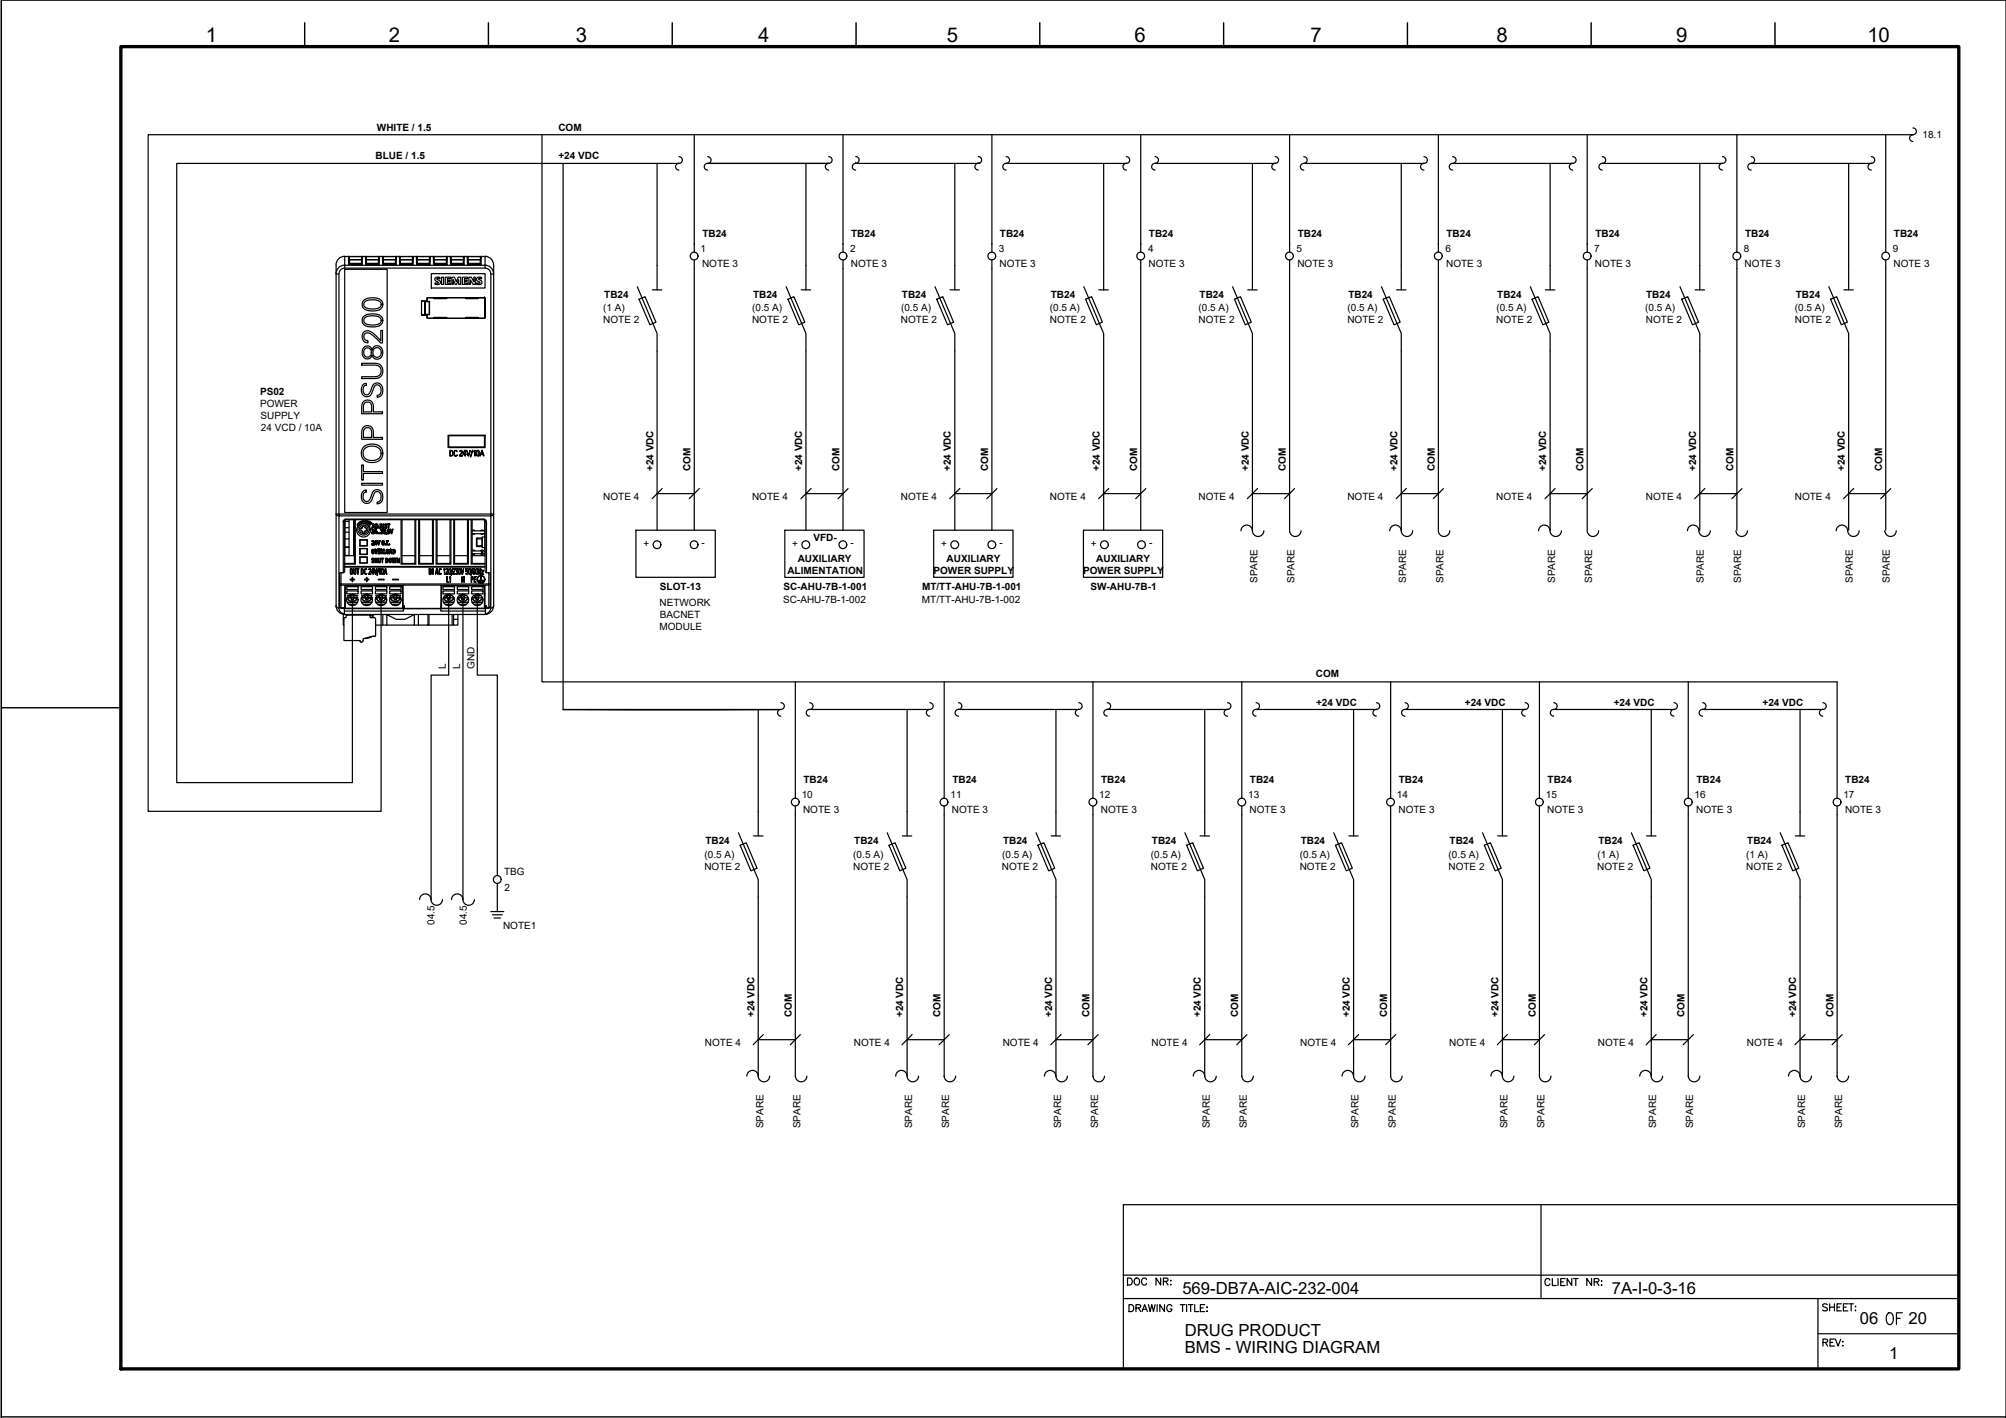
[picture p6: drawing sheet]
<svg xmlns="http://www.w3.org/2000/svg" width="420mm" height="297mm" viewBox="0 0 420 297" stroke-linecap="round" stroke-linejoin="round" font-family="sans-serif">
<defs><g id="words">
<text font-size="5.7" x="394.1" y="278.7">OF</text>
<g font-size="4.3">
<text x="43.1" y="8.7">1</text>
<text x="81.4" y="8.7">2</text>
<text x="120.6" y="8.7">3</text>
<text x="158.8" y="8.7">4</text>
<text x="198.3" y="8.7">5</text>
<text x="237.6" y="8.7">6</text>
<text x="274.5" y="8.7">7</text>
<text x="313.4" y="8.7">8</text>
<text x="351" y="8.7">9</text>
<text x="391.1" y="8.7">10</text>
</g>
<g font-size="3.5">
<text x="247.6" y="271">569-DB7A-AIC-232-004</text>
<text x="337.6" y="271.1">7A-I-0-3-16</text>
<text x="248.2" y="279.9">DRUG PRODUCT</text>
<text x="389.5" y="277.4">06</text>
<text x="399.7" y="277.4">20</text>
<text x="248.2" y="283.4">BMS - WIRING DIAGRAM</text>
<text x="395.7" y="284.7">1</text>
</g>
<g font-size="2.1">
<text x="79" y="27.4">WHITE / 1.5</text>
<text x="116.9" y="27.4">COM</text>
<text x="402.7" y="28.8">18.1</text>
<text x="78.7" y="33.4">BLUE / 1.5</text>
<text x="117" y="33.4">+24 VDC</text>
<text x="146.7" y="52.8">1</text>
<text x="147.1" y="49.7">TB24</text>
<text x="178.1" y="52.8">2</text>
<text x="178.3" y="49.7">TB24</text>
<text x="209.2" y="52.8">3</text>
<text x="209.4" y="49.7">TB24</text>
<text x="240.5" y="52.8">4</text>
<text x="240.6" y="49.7">TB24</text>
<text x="271.6" y="52.8">5</text>
<text x="271.8" y="49.7">TB24</text>
<text x="302.7" y="52.8">6</text>
<text x="303" y="49.7">TB24</text>
<text x="333.9" y="52.8">7</text>
<text x="334.2" y="49.7">TB24</text>
<text x="365.3" y="52.8">8</text>
<text x="365.5" y="49.7">TB24</text>
<text x="396.4" y="52.8">9</text>
<text x="396.7" y="49.7">TB24</text>
<text x="147" y="56">NOTE 3</text>
<text x="178.2" y="56">NOTE 3</text>
<text x="209.4" y="56">NOTE 3</text>
<text x="240.6" y="56">NOTE 3</text>
<text x="271.7" y="56">NOTE 3</text>
<text x="302.9" y="56">NOTE 3</text>
<text x="334.1" y="56">NOTE 3</text>
<text x="365.4" y="56">NOTE 3</text>
<text x="396.6" y="56">NOTE 3</text>
<text x="126.4" y="65.2">(1 A)</text>
<text x="126.6" y="62.4">TB24</text>
<text x="157.5" y="65.2">(0.5 A)</text>
<text x="157.7" y="62.4">TB24</text>
<text x="188.7" y="65.2">(0.5 A)</text>
<text x="188.9" y="62.4">TB24</text>
<text x="219.9" y="65.2">(0.5 A)</text>
<text x="220.1" y="62.4">TB24</text>
<text x="251.1" y="65.2">(0.5 A)</text>
<text x="251.3" y="62.4">TB24</text>
<text x="282.3" y="65.2">(0.5 A)</text>
<text x="282.4" y="62.4">TB24</text>
<text x="313.4" y="65.2">(0.5 A)</text>
<text x="313.6" y="62.4">TB24</text>
<text x="344.6" y="65.2">(0.5 A)</text>
<text x="344.8" y="62.4">TB24</text>
<text x="375.9" y="65.2">(0.5 A)</text>
<text x="376.1" y="62.4">TB24</text>
<text x="126.4" y="67.8">NOTE 2</text>
<text x="157.5" y="67.8">NOTE 2</text>
<text x="188.7" y="67.8">NOTE 2</text>
<text x="219.9" y="67.8">NOTE 2</text>
<text x="251" y="67.8">NOTE 2</text>
<text x="282.2" y="67.8">NOTE 2</text>
<text x="313.4" y="67.8">NOTE 2</text>
<text x="344.7" y="67.8">NOTE 2</text>
<text x="375.9" y="67.8">NOTE 2</text>
<text x="54.5" y="82.7">PS02</text>
<text x="54.5" y="85.3">POWER</text>
<text x="54.6" y="87.8">SUPPLY</text>
<text x="54.7" y="90.4">24 VCD / 10A</text>
<text x="136.8" y="98.7" transform="rotate(-90 136.8 98.7)">+24 VDC</text>
<text x="144.7" y="98.7" transform="rotate(-90 144.7 98.7)">COM</text>
<text x="168" y="98.7" transform="rotate(-90 168 98.7)">+24 VDC</text>
<text x="175.8" y="98.7" transform="rotate(-90 175.8 98.7)">COM</text>
<text x="199.2" y="98.7" transform="rotate(-90 199.2 98.7)">+24 VDC</text>
<text x="207" y="98.7" transform="rotate(-90 207 98.7)">COM</text>
<text x="230.4" y="98.7" transform="rotate(-90 230.4 98.7)">+24 VDC</text>
<text x="238.2" y="98.7" transform="rotate(-90 238.2 98.7)">COM</text>
<text x="261.5" y="98.7" transform="rotate(-90 261.5 98.7)">+24 VDC</text>
<text x="269.3" y="98.7" transform="rotate(-90 269.3 98.7)">COM</text>
<text x="292.7" y="98.7" transform="rotate(-90 292.7 98.7)">+24 VDC</text>
<text x="300.5" y="98.7" transform="rotate(-90 300.5 98.7)">COM</text>
<text x="323.9" y="98.7" transform="rotate(-90 323.9 98.7)">+24 VDC</text>
<text x="331.7" y="98.7" transform="rotate(-90 331.7 98.7)">COM</text>
<text x="355.2" y="98.7" transform="rotate(-90 355.2 98.7)">+24 VDC</text>
<text x="363.1" y="98.7" transform="rotate(-90 363.1 98.7)">COM</text>
<text x="386.4" y="98.7" transform="rotate(-90 386.4 98.7)">+24 VDC</text>
<text x="394.2" y="98.7" transform="rotate(-90 394.2 98.7)">COM</text>
<text x="126.4" y="104.7">NOTE 4</text>
<text x="157.5" y="104.7">NOTE 4</text>
<text x="188.7" y="104.7">NOTE 4</text>
<text x="219.9" y="104.7">NOTE 4</text>
<text x="251" y="104.7">NOTE 4</text>
<text x="282.2" y="104.7">NOTE 4</text>
<text x="313.4" y="104.7">NOTE 4</text>
<text x="344.7" y="104.7">NOTE 4</text>
<text x="375.9" y="104.7">NOTE 4</text>
<text x="170.4" y="113.3">VFD-</text>
<text x="134.8" y="114.5">+</text>
<text x="147" y="114.3">-</text>
<text x="165.9" y="114.5">+</text>
<text x="167.1" y="117.8">AUXILIARY</text>
<text x="178.1" y="114.3">-</text>
<text x="197.1" y="114.5">+</text>
<text x="198.3" y="117.8">AUXILIARY</text>
<text x="209.3" y="114.3">-</text>
<text x="228.5" y="114.5">+</text>
<text x="229.6" y="117.8">AUXILIARY</text>
<text x="240.7" y="114.3">-</text>
<text x="138.2" y="123.6">SLOT-13</text>
<text x="164.1" y="123.6">SC-AHU-7B-1-001</text>
<text x="164.9" y="120.3">ALIMENTATION</text>
<text x="193.1" y="123.6">MT/TT-AHU-7B-1-001</text>
<text x="195.5" y="120.2">POWER SUPPLY</text>
<text x="226.9" y="120.2">POWER SUPPLY</text>
<text x="228.4" y="123.6">SW-AHU-7B-1</text>
<text x="263.4" y="122.1" transform="rotate(-90 263.4 122.1)">SPARE</text>
<text x="271.1" y="122.1" transform="rotate(-90 271.1 122.1)">SPARE</text>
<text x="294.6" y="122.1" transform="rotate(-90 294.6 122.1)">SPARE</text>
<text x="302.3" y="122.1" transform="rotate(-90 302.3 122.1)">SPARE</text>
<text x="325.7" y="122.1" transform="rotate(-90 325.7 122.1)">SPARE</text>
<text x="333.5" y="122.1" transform="rotate(-90 333.5 122.1)">SPARE</text>
<text x="356.9" y="122.1" transform="rotate(-90 356.9 122.1)">SPARE</text>
<text x="364.7" y="122.1" transform="rotate(-90 364.7 122.1)">SPARE</text>
<text x="388.1" y="122.1" transform="rotate(-90 388.1 122.1)">SPARE</text>
<text x="395.8" y="122.1" transform="rotate(-90 395.8 122.1)">SPARE</text>
<text x="138.1" y="127">NETWORK</text>
<text x="138.2" y="129.5">BACNET</text>
<text x="164" y="126.3">SC-AHU-7B-1-002</text>
<text x="193.1" y="126.3">MT/TT-AHU-7B-1-002</text>
<text x="138.1" y="132">MODULE</text>
<text x="93.4" y="140.2" transform="rotate(-90 93.4 140.2)">L</text>
<text x="96.4" y="140.2" transform="rotate(-90 96.4 140.2)">L</text>
<text x="99.4" y="140.1" transform="rotate(-90 99.4 140.1)">GND</text>
<text x="275.6" y="141.9">COM</text>
<text x="275.7" y="147.9">+24 VDC</text>
<text x="306.8" y="147.9">+24 VDC</text>
<text x="338" y="147.9">+24 VDC</text>
<text x="369.2" y="147.9">+24 VDC</text>
<text x="167.9" y="167.1">10</text>
<text x="168.3" y="164.1">TB24</text>
<text x="199.1" y="167.2">11</text>
<text x="199.5" y="164.1">TB24</text>
<text x="230.3" y="167.2">12</text>
<text x="230.6" y="164.1">TB24</text>
<text x="261.4" y="167.2">13</text>
<text x="261.8" y="164.1">TB24</text>
<text x="292.6" y="167.2">14</text>
<text x="293" y="164.1">TB24</text>
<text x="323.8" y="167.2">15</text>
<text x="324.1" y="164.1">TB24</text>
<text x="354.9" y="167.2">16</text>
<text x="355.3" y="164.1">TB24</text>
<text x="386.1" y="167.2">17</text>
<text x="386.5" y="164.1">TB24</text>
<text x="168.2" y="170.3">NOTE 3</text>
<text x="199.4" y="170.3">NOTE 3</text>
<text x="230.6" y="170.3">NOTE 3</text>
<text x="261.7" y="170.3">NOTE 3</text>
<text x="292.9" y="170.3">NOTE 3</text>
<text x="324.1" y="170.3">NOTE 3</text>
<text x="355.3" y="170.3">NOTE 3</text>
<text x="386.4" y="170.3">NOTE 3</text>
<text x="147.6" y="179.6">(0.5 A)</text>
<text x="147.7" y="176.8">TB24</text>
<text x="178.7" y="179.6">(0.5 A)</text>
<text x="178.9" y="176.8">TB24</text>
<text x="209.9" y="179.6">(0.5 A)</text>
<text x="210.1" y="176.8">TB24</text>
<text x="241.1" y="179.6">(0.5 A)</text>
<text x="241.3" y="176.8">TB24</text>
<text x="272.2" y="179.6">(0.5 A)</text>
<text x="272.4" y="176.8">TB24</text>
<text x="303.4" y="179.6">(0.5 A)</text>
<text x="303.6" y="176.8">TB24</text>
<text x="334.6" y="179.6">(1 A)</text>
<text x="334.8" y="176.8">TB24</text>
<text x="365.8" y="179.6">(1 A)</text>
<text x="366" y="176.8">TB24</text>
<text x="105.6" y="183.4">TBG</text>
<text x="147.5" y="182.1">NOTE 2</text>
<text x="178.7" y="182.1">NOTE 2</text>
<text x="209.9" y="182.1">NOTE 2</text>
<text x="241" y="182.1">NOTE 2</text>
<text x="272.2" y="182.1">NOTE 2</text>
<text x="303.4" y="182.1">NOTE 2</text>
<text x="334.6" y="182.1">NOTE 2</text>
<text x="365.7" y="182.1">NOTE 2</text>
<text x="105.6" y="186.6">2</text>
<text x="91" y="193.8" transform="rotate(-90 91 193.8)">04.5</text>
<text x="97.8" y="193.8" transform="rotate(-90 97.8 193.8)">04.5</text>
<text x="105.4" y="194.5">NOTE1</text>
<text x="158" y="213.1" transform="rotate(-90 158 213.1)">+24 VDC</text>
<text x="165.8" y="213.1" transform="rotate(-90 165.8 213.1)">COM</text>
<text x="189.2" y="213.1" transform="rotate(-90 189.2 213.1)">+24 VDC</text>
<text x="197" y="213.1" transform="rotate(-90 197 213.1)">COM</text>
<text x="220.4" y="213.1" transform="rotate(-90 220.4 213.1)">+24 VDC</text>
<text x="228.2" y="213.1" transform="rotate(-90 228.2 213.1)">COM</text>
<text x="251.5" y="213.1" transform="rotate(-90 251.5 213.1)">+24 VDC</text>
<text x="259.4" y="213.1" transform="rotate(-90 259.4 213.1)">COM</text>
<text x="282.7" y="213.1" transform="rotate(-90 282.7 213.1)">+24 VDC</text>
<text x="290.5" y="213.1" transform="rotate(-90 290.5 213.1)">COM</text>
<text x="313.9" y="213.1" transform="rotate(-90 313.9 213.1)">+24 VDC</text>
<text x="321.7" y="213.1" transform="rotate(-90 321.7 213.1)">COM</text>
<text x="345" y="213.1" transform="rotate(-90 345 213.1)">+24 VDC</text>
<text x="352.8" y="213.1" transform="rotate(-90 352.8 213.1)">COM</text>
<text x="376.2" y="213.1" transform="rotate(-90 376.2 213.1)">+24 VDC</text>
<text x="384" y="213.1" transform="rotate(-90 384 213.1)">COM</text>
<text x="147.7" y="219.1">NOTE 4</text>
<text x="178.8" y="219.1">NOTE 4</text>
<text x="210" y="219.1">NOTE 4</text>
<text x="241.2" y="219.1">NOTE 4</text>
<text x="272.4" y="219.1">NOTE 4</text>
<text x="303.5" y="219.1">NOTE 4</text>
<text x="334.7" y="219.1">NOTE 4</text>
<text x="365.9" y="219.1">NOTE 4</text>
<text x="159.9" y="236.4" transform="rotate(-90 159.9 236.4)">SPARE</text>
<text x="167.6" y="236.4" transform="rotate(-90 167.6 236.4)">SPARE</text>
<text x="191.1" y="236.4" transform="rotate(-90 191.1 236.4)">SPARE</text>
<text x="198.8" y="236.4" transform="rotate(-90 198.8 236.4)">SPARE</text>
<text x="222.2" y="236.4" transform="rotate(-90 222.2 236.4)">SPARE</text>
<text x="230" y="236.4" transform="rotate(-90 230 236.4)">SPARE</text>
<text x="253.4" y="236.4" transform="rotate(-90 253.4 236.4)">SPARE</text>
<text x="261.2" y="236.4" transform="rotate(-90 261.2 236.4)">SPARE</text>
<text x="284.6" y="236.4" transform="rotate(-90 284.6 236.4)">SPARE</text>
<text x="292.3" y="236.4" transform="rotate(-90 292.3 236.4)">SPARE</text>
<text x="315.7" y="236.4" transform="rotate(-90 315.7 236.4)">SPARE</text>
<text x="323.5" y="236.4" transform="rotate(-90 323.5 236.4)">SPARE</text>
<text x="346.9" y="236.4" transform="rotate(-90 346.9 236.4)">SPARE</text>
<text x="354.7" y="236.4" transform="rotate(-90 354.7 236.4)">SPARE</text>
<text x="378.1" y="236.4" transform="rotate(-90 378.1 236.4)">SPARE</text>
<text x="385.8" y="236.4" transform="rotate(-90 385.8 236.4)">SPARE</text>
</g>
</g></defs>
<!-- layer: PDF_I_DATA -->
<g fill="none" stroke="#000" stroke-width=".25">
<path d="M70.4 57.4v69.5M72.2 53.7a1.81 1.81 0 0 0-1.8 1.8v1.8M72.2 53.7h29.4M73.1 53.7h2.7M76.6 53.7h2.8M80.2 53.7h2.8M83.7 53.7h2.8M87.3 53.7h2.8M90.8 53.7h2.8M94.4 53.7h2.8M98 53.7h2.7M101.6 53.7a1.81 1.81 0 0 1 1.8 1.8"/>
<path d="M103.4 57.4v69.5M103.4 55.5v1.8M133.2 111.1h16.6v9.8h-16.6zM137.6 103.4h7.8M138.7 102.3l-2.1 2.2M146.5 102.3l-2.1 2.2M164.4 111.1h16.6v9.9h-16.6zM168.8 103.4h7.8M169.9 102.3l-2.2 2.2M177.6 102.3l-2.1 2.2M195.6 111.1h16.6v9.8h-16.6zM200 103.4h7.8"/>
<path d="M201 102.3l-2.1 2.2M208.8 102.3l-2.1 2.2M226.9 111.1h16.6v9.8h-16.6zM231.2 103.4h7.7M232.2 102.3l-2.1 2.2M240 102.3l-2.1 2.2M262.3 103.4h7.8M263.4 102.3l-2.1 2.2M271.1 102.3l-2.1 2.2M293.5 103.4h7.8M294.6 102.3l-2.2 2.2M302.3 102.3l-2.1 2.2"/>
<path d="M324.7 103.4h7.7M325.7 102.3l-2.1 2.2M333.5 102.3l-2.1 2.2M356 103.4h7.8M357.1 102.3l-2.1 2.2M364.8 102.3l-2.1 2.2M387.2 103.4h7.8M388.3 102.3l-2.2 2.2M396 102.3l-2.1 2.2M70.4 126.9a1.81 1.81 0 0 0 1.7 1.8M72.1 128.7h.1M72.1 128.7h29.6"/>
<path d="M103.4 126.9a1.81 1.81 0 0 1-1.8 1.8h.4M158.8 217.8h7.8M159.9 216.7l-2.1 2.1M167.6 216.7l-2.1 2.1M190 217.8h7.8M191.1 216.7l-2.2 2.1M198.8 216.7l-2.1 2.1M221.2 217.8h7.7M222.2 216.7l-2.1 2.1M230 216.7l-2.1 2.1M252.3 217.8h7.8M253.4 216.7l-2.1 2.1"/>
<path d="M261.2 216.7l-2.2 2.1M283.5 217.8h7.8M284.6 216.7l-2.2 2.1M292.3 216.7l-2.1 2.1M314.7 217.8h7.7M315.7 216.7l-2.1 2.1M323.5 216.7l-2.1 2.1M345.8 217.8h7.8M346.9 216.7l-2.1 2.1M354.7 216.7l-2.1 2.1M377 217.8h7.8M378.1 216.7l-2.2 2.1"/>
<path d="M385.8 216.7l-2.1 2.1"/>
</g>
<!-- layer: PDF_EI-CTRL -->
<g fill="none" stroke="#000" stroke-width=".25">
<path d="M70.4 57.3v.1h.6M71.3 56.6l.8-.4h29.5a1.23 1.23 0 0 1 1.2 1.2v50.3h.6v.1l-.6 .3v-.4h-31.8v.4l-.4-.1-.2-.3h.6v-50.4zM72.2 53.7v1.9h29.4v-1.9M72.2 56.2v-.7a1.81 1.81 0 0 0-1.8 1.9M72.2 56.4h8.9v51h-8.9zM73.1 55.4h-.1M73.1 55.4h2.8M73.2 54.4h2.5M73.2 55.2h2.5M74.1 55.4h.1M75.7 53.9l.2-.2v1.7h-2.9v-1.7l.2 .2v1.5h2.5l.1-1.5M76.5 53.7l.2 .2 .1 1.5h2.4l.1-1.5 .2-.2-.1 1.7h-2.8l-.1-1.7"/>
<path d="M76.8 54.4h2.5M76.8 55.2h2.5M78.8 55.4h.1M79.4 55.4h.1M79.4 55.4h-2.8M80.1 53.7l.2 .2v1.5h2.5l.1-1.5M80.1 53.7l.1 1.7h2.8v-1.7l-.2 .2M80.3 54.4h2.5M80.3 55.2h2.5M82.7 55.4h.1M82.9 55.4h.1M83 55.4h-2.9"/>
<path d="M83.6 53.7l.2 .2 .1 1.5h2.5v-1.5l.2-.2-.1 1.7h-2.8v-1.7M83.8 54.4h2.6M83.9 55.2h2.5M83.9 55.4h.1M86.5 55.4h.1M86.5 55.4h-2.8M87.4 54.4h2.6M87.4 55.2h2.5M89.8 55.4h.1M89.9 55.4h.1M90 55.4h-2.8M90.1 53.7l-.1 .2-.1 1.5h-2.5v-1.5"/>
<path d="M90.1 53.7v1.7h-2.8l-.1-1.7 .2 .2M90.3 57.3h11.3v3h-11.3zM91 54.4h2.5M91 55.2h2.5M91.1 55.4h.1M91.2 58.2l.4-.2 .5 .1v.3h-.6a.83 .83 0 0 1 .7 1l-.4 .2-.7-.1v-.2h.7l-.3-.3a.48 .48 0 0 1-.3-.8zM92.5 58.1h.4v1.5h-.4zM93.3 58.1h1.1v.3h-.7v.3h.6v.2h-.6v.4h.7v.3h-1.1zM93.6 55.4h.1M93.6 55.4h-2.8M93.7 53.7l-.2 .2v1.5h-2.5l-.1-1.5-.1-.2v1.7h2.8l.1-1.7M94.5 54.4h2.6"/>
<path d="M94.6 55.2h2.4M94.6 58.1h.6l.4 .9 .4-.9h.5v1.5h-.4v-1l-.5 1h-.2l-.5-1v1h-.3zM96.8 58.1h1.2v.3h-.7v.3h.6v.2h-.6v.4h.7v.3h-1.2zM97 53.9l.3-.2-.1 1.7h-2.8l-.1-1.7 .2 .2 .1 1.5h2.4l.1-1.5M97.2 55.4h-2.8M97.8 53.7l.2 .2 .1 1.5h2.5v-1.5l.2-.2v1.7h-2.9zM97.9 55.4h2.8M98.1 54.4h2.5M98.1 55.2h2.5M98.2 58.1h.5l.6 .9v-.9h.2v1.5h-.4l-.6-1v1h-.3zM99.9 58.2l1-.1v.3h-.6l.1 .2a.57 .57 0 0 1 .5 .7 .57 .57 0 0 1-.9 .3l-.2-.1v-.2h.6l.1-.2a.57 .57 0 0 1-.6-.3 .57 .57 0 0 1 0-.6zM101.6 56.2v-.7a1.81 1.81 0 0 1 1.8 1.9"/>
<path d="M103.4 57.3v.1h-.6M75.8 76.1h2.3a1.63 1.63 0 0 1 2.1 1.4 1.63 1.63 0 0 1-1.7 1.8h-2.7v-.4h2.3a1.28 1.28 0 0 0 1.7-1.2 1.28 1.28 0 0 0-1.7-1.2h-2.3zM76.2 66.3a3.5 3.5 0 0 1 3.7 0 1.46 1.46 0 0 1-.1 1.6 1.46 1.46 0 0 1-1.5 .6 1.96 1.96 0 0 1-2.4-1.2v-.6zM76.2 63a3.2 3.2 0 0 1 3.8 .1 1.48 1.48 0 0 1-.2 1.6 1.48 1.48 0 0 1-1.5 .4 2.01 2.01 0 0 1-2.4-1.1v-.6zM76.2 72.8a1 1 0 0 1 1.1-.3 1 1 0 0 1 .6 .8 1.15 1.15 0 0 1 1.4-.9 1.15 1.15 0 0 1 .9 1.4 1.15 1.15 0 0 1-.9 1.4 1.15 1.15 0 0 1-1.4-.9 1.07 1.07 0 0 1-1.3 .9 1.07 1.07 0 0 1-.7-1.4l.1-.6zM76.3 69.5a1.61 1.61 0 0 1 2.1 .5l1.4 1.4v-2.2h.3v2.6h-.4l-.1-.1a4.5 4.5 0 0 0-2.8-2 .84 .84 0 0 0-.6 1 .84 .84 0 0 0 .9 .7v.4a1.32 1.32 0 0 1-1.2-.9 1.32 1.32 0 0 1 .4-1.4zM76.4 73.2a.86 .86 0 0 1 1.1-.1 .86 .86 0 0 1 .2 1.1 .82 .82 0 0 1-1 .6 .82 .82 0 0 1-.5-1.2zM76.4 66.6a2.95 2.95 0 0 1 3.3 .1 .94 .94 0 0 1-.1 1 .94 .94 0 0 1-.9 .3 2.05 2.05 0 0 1-2.5-.6v-.4zM76.4 63.3a3 3 0 0 1 3.3 .1 .95 .95 0 0 1-1 1.3 2.48 2.48 0 0 1-2.4-.6l-.1-.5zM78.4 73a.95 .95 0 0 1 1.2 .2 .95 .95 0 0 1 0 1.3 .95 .95 0 0 1-1.3 .1l-.2-.8zM88.3 63l1.6 .2 .1 2.7M89 65.8l.1 .1"/>
<path d="M89 63.3v2.5zM89 65.7l.2 .1M89.1 63.1l-.1 .1M89.2 63.2l-.2 .1M89.5 66.5l.1 .2-.1-.2M89.5 62.5l.1-.1-.1 .1M89.5 63v-.5v.6M89.5 65.9v.1M89.9 65.9l-1.6 .1v-3l1.7 .1v2.8h-.5v.7v-.6h-1.2M90 63.1l-.1 .1M90.9 62.4h-1.3h11.9h-1.3M90.9 62.4h2.7v.2h-2.7z"/>
<path d="M90.9 66.5h2.7v.2h-2.7zM90.9 66.7h-1.3h11.9h-1.3v-.2h-2.7v.2M93.6 66.7h6.6M93.6 62.4h3.9M97.5 62.4h2.7v.2h-2.7zM101.5 62.4l.1 .1M101.5 62.3l.1 .2M101.5 66.7h.1M101.5 62.4h.1M101.6 66.5l-.1 .2M101.6 62.5v4.1zM75.8 97.4h.3v1.4h4v.4h-4v1.4h-.3z"/>
<path d="M76 80.6l.7-.3v.4a1.05 1.05 0 0 0-.7 1.1 1.05 1.05 0 0 0 .9 .9 3.9 3.9 0 0 0 1.1-1.9 1.17 1.17 0 0 1 1.5-.5 1.17 1.17 0 0 1 .7 1.4v.4a1.19 1.19 0 0 1-1.2 1.1v-.4a1.12 1.12 0 0 0 .9-1.1 1.12 1.12 0 0 0-.9-1.1 1.4 1.4 0 0 0-1 1.3 1.18 1.18 0 0 1-1.3 1.2 1.18 1.18 0 0 1-1-1.5zM76.1 93.8a2.59 2.59 0 0 1 4 .5 2.06 2.06 0 0 1-.5 2.1 2.06 2.06 0 0 1-2.1 .5 1.93 1.93 0 0 1-1.4-3.1zM76.2 89.4a1.28 1.28 0 0 1 1.5 0 1.28 1.28 0 0 1 .5 1.4v.8h1.9v.4h-4.3v-1.8zM76.2 84.1a1.27 1.27 0 0 1 1.5-.1 1.27 1.27 0 0 1 .5 1.4v.9h1.9v.4h-4.3v-1.9zM76.3 89.9a.97 .97 0 0 1 1.3-.1 .97 .97 0 0 1 .3 1.2v.6h-1.8v-1.3zM76.3 84.5a.93 .93 0 0 1 1.2-.1 .93 .93 0 0 1 .4 1.1v.8h-1.8v-1.4zM76.4 94a2.17 2.17 0 0 1 3.4 .6 1.74 1.74 0 0 1-2.4 1.8 1.46 1.46 0 0 1-1.3-.9 1.46 1.46 0 0 1 .3-1.5zM93.9 91.2h7.7v2.6h-7.7zM94 91.3h7.5v2.3h-7.5zM94.2 94.3a.6 .6 0 0 1 .7 .6 .6 .6 0 0 1-.7 .6zM94.3 94.4a.51 .51 0 0 1 .5 .5 .51 .51 0 0 1-.5 .5zM95.2 94.4l.3-.1 .3 .3-.2-.1a.52 .52 0 0 0-.5 .4 .52 .52 0 0 0 .3 .6l.4-.2-.2 .2-.5-.1v-.7z"/>
<path d="M96.3 94.5a.33 .33 0 0 1 .5 0 .33 .33 0 0 1-.1 .5l-.4 .4 .6 .1h-.7l.3-.4a.43 .43 0 0 0 .1-.6zM97.3 94.3h.2v.9h.2h-.2v.3l-.1-.3h-.4zM97.3 94.4l.1 .8h-.4zM97.7 94.4l.4 1 .4-1-.3 1.1h-.2zM99 94.3l-.5 1.4zM99.2 94.5l.3-.2v1.2l-.1-1-.1 .1zM99.9 94.4a.31 .31 0 0 1 .4 0 .31 .31 0 0 1 .1 .3v.4a.34 .34 0 0 1-.4 .4 .34 .34 0 0 1-.2-.5zM99.9 94.5h.3l.1 .1v.6l-.2 .3-.2-.4zM100.9 94.3l.5 1.2-.2-.3h-.5l-.2 .3zM100.9 94.5l.3 .7h-.5zM71.4 119.9l-.3 .3M71.9 109.4v10.6h-.5v2.3h31v-2.3h-.5v-10.6"/>
<path d="M72.2 109.2v10.4l-.3 .4M72.2 109.1l-.3 .2M72.2 118.7h29.4M72.2 118.8h29.4M72.2 116.4h.9M72.2 110.5h.9M72.2 111.5h.9M72.2 114.7h.9M72.2 114.6h.9M72.2 112.9h.9M72.3 109l-.1 7.4h2M72.3 109.2h.8"/>
<path d="M72.5 108.8l-.3 .3M72.5 108.7a.6 .6 0 0 0-.6 .6M72.5 108.7h28.8v.2h-28.8zM73.1 108.9v7.5M73.5 119.1h.2l.2 .2v.8l-.2 .2-.3-.2zM73.5 119.2l.3 .2-.2 .8-.1-.1zM74 114.1h.2M74.1 119.1l.1 1.1 .3-.1v-1v.7a.32 .32 0 0 1 0 .4 .32 .32 0 0 1-.4 0 .32 .32 0 0 1 0-.4zM74.1 108.9v7.5M74.2 108.9l-.2 .2M74.2 112.8l-.1-.1 .1 .1M74.2 115.2l-.2 .1"/>
<path d="M74.2 113.1h-.2M74.2 109.1v3.6M74.2 109l-.1 .1M74.2 108.9l.1 9.1h-2.1M74.3 118l.1 .1M74.4 108.9v9.3h-2.2M74.7 119.1h.5l-.2 .1v1.1l-.1-1.1zM75.1 109.6a2 2 0 0 1 2.8 .1l-.4 .3a1.67 1.67 0 0 0-2.7 0zM75.4 116.7h1.5v1.2h-1.5zM75.4 114.9h1.5v1.2h-1.5zM75.4 113.1h1.5v1.2h-1.5zM75.4 114.3h.1"/>
<path d="M75.4 113.1h.1M75.4 116.1h.1M75.4 114.9h.1M75.4 117.9h.1M75.4 116.7h.1M75.4 115.7h.1M75.4 115.5h.1M75.4 115.3h.1M75.6 119.1l.4 .1 .1 .3v.5l-.3 .3h-.2zM75.7 119.2a.57 .57 0 0 1 .4 .5 .57 .57 0 0 1-.4 .5zM75.8 101.2h4.3v.4h-4.3zM75.9 110.3h.6v.3h.3v.6h-.3v.3h-.6v-.3h-.3v-.6h.3z"/>
<path d="M75.9 109.3l1 .1 .6 .4M75.9 109.3a1.99 1.99 0 0 1 1.9 .4l-.3 .2 .2-.3M76 103l.7-.4v.4a1.05 1.05 0 0 0-.7 1.1 1.05 1.05 0 0 0 .9 1 3.9 3.9 0 0 0 1.1-1.9 1.17 1.17 0 0 1 1.5-.5 1.17 1.17 0 0 1 .7 1.3v.4a1.23 1.23 0 0 1-1.2 1.2v-.4a1.1 1.1 0 0 0 .9-1.2 1.1 1.1 0 0 0-1.1-1 2.17 2.17 0 0 0-.9 1.7 1.15 1.15 0 0 1-1.4 .7 1.15 1.15 0 0 1-.8-1.4zM76 114.3h.1M76 114.9h.1M76 116.1h.1M76 116.7h.1M76.3 114.3h.1M76.3 114.9h.1M76.3 116.1h.1M76.3 116.7h.1M76.4 109.2l.6 .2 .5 .4"/>
<path d="M76.5 119.2l.2-.1 .1 .2-.2-.1a.8 .8 0 0 0 0 1l.2-.1-.2 .2a.83 .83 0 0 1-.1-1.1zM76.9 115.3h.1M76.9 115.5h.1M76.9 115.7h.1M77.3 119.2a.3 .3 0 0 1 .4 .1 .3 .3 0 0 1-.1 .4l-.3 .5 .4 .1h-.5l.4-.9-.1-.2zM77.9 114.1h.1M77.9 111.7h.1M77.9 111.6h.1M77.9 114h.1M77.9 113.4h.3l.1 .2-.4 .6 .5-.1M77.9 115.2a.26 .26 0 0 1 .3-.1 .26 .26 0 0 1 .2 .3v.3a.25 .25 0 0 1-.3 .3 .25 .25 0 0 1-.2-.3zM77.9 109.7a2.03 2.03 0 0 0-3.1 .3"/>
<path d="M77.9 110.9v.1M78 117.1h.3l-.3-.2-.1 .3M78 110.9l-.1 .1h.4v.2l-.4 .6 .5-.1M78 117l-.1 .3 .4 .3-.2 .2-.1-.1M78 117.1l.4 .6M78 114.1h.4zM78 115.5v.4h.2l.1-.2M78 115.3h.3l-.1 .7-.2-.2zM78 111.7h.4zM78 115.9l.2 .1M78 119.1h.2v.8h.1l-.1 .4-.1-.3h-.3zM78.1 110.3h.2"/>
<path d="M78.1 119.2v.7h-.2zM78.1 109.8h.2l.2 .9-.2-.9M78.1 109.8l-.2 .9M78.2 109.9l-.1 .5h.2l-.1-.5M78.3 111.1l-.4 .5zM78.3 113.5l-.4 .5M78.3 117.6l-.4 .1M78.3 109.8h-.2l-.2 .9 .1-.2h.4l.1 .2M78.3 113.4l-.1-.1h-.2a.28 .28 0 0 1 .4 .2 .28 .28 0 0 1-.2 .4l-.2 .2h.4M78.3 117.2l-.3-.1v.2a.27 .27 0 0 1 .4 .2 .27 .27 0 0 1-.2 .3 .27 .27 0 0 1-.3-.1l.1-.1M78.3 111l-.1-.1-.2 .1a.28 .28 0 0 1 .4 .1 .28 .28 0 0 1-.2 .4l-.2 .2h.4M78.4 115.2l-.3-.1-.2 .1v.5"/>
<path d="M78.4 115.3v.3M78.4 119.1l.3 1.1 .3-1.1-.3 1.2h-.1zM78.4 113.8v.1h.4v.3l.2-.3M78.4 111.4l.2-.4-.2 .4M78.5 115.1l.2 .9h.1l.3-.9M78.6 115.1h.1M78.5 117l.1-.1-.1 1 .1-.5h.3l.1 .5v-.9M78.5 113.8h.3zM78.6 115.1l.2 .8M78.6 111.4h.2zM78.6 115.1l.2 .7M78.6 115.1l-.1 .1"/>
<path d="M78.6 117v.4h.3l.1-.5-.1 .1M78.6 117.3h.3M78.7 113.3l-.3 .6M78.7 109.8l.3 .1 .1 .2v.5l-.4 .1v-.9l.4 .1v.4M78.7 113.3h.1zM78.7 110.9h.1h-.1l-.2 .7h.3v.2l.2-.3M78.7 110.9l-.2 .6M78.7 109.9h.2M78.7 113.4l.1 .5h-.3zM78.7 111l.1 .5h-.3zM78.8 109.9v.7a.42 .42 0 0 0 .3-.3 .42 .42 0 0 0-.2-.4M78.8 115.9h.1"/>
<path d="M78.8 113.3v.6l.2-.1M78.8 113.3h-.1M78.8 110.9v.6l.2-.1M78.8 111.4h.2zM78.8 113.8h.2zM79 115.1l-.2 .8M79 115.1l-.2 .7M79 115.1h.1M79 113.3l.2 .9 .4-.9M79.1 113.3h.1M79.1 111.6v.2l.1-.1M79.1 110.2l-.1 .3-.2 .1"/>
<path d="M79.2 111.6h.1M79.1 113.3l.2 .8M79.1 113.3l.2 .7M79.1 113.3h-.1M79.2 111.6l-.1 .1M79.2 115.1v.9h.4M79.2 115.1h.4zM79.2 119l-.1 1.5zM79.2 117l.1-.1-.1 .6a.27 .27 0 0 0 .3 .4 .27 .27 0 0 0 .2-.4v-.5M79.3 115.5h.3zM79.3 115.9h.3zM79.3 117v.7l.2 .1 .1-.1 .1-.8-.1 .1"/>
<path d="M79.3 111.6v.2l.1-.1M79.4 111.6h.1M79.3 117.6l.2 .1 .1-.1M79.4 111.6l-.1 .1M79.4 110.5h-.1M79.5 113.3l-.2 .8M79.5 113.3l-.2 .7M79.5 113.3h.1zM79.5 119.1h.2v1.2h-.2v-1.1l-.1 .1zM79.5 111.6v.2l.1-.1M79.6 111.6h.1M79.6 115.5l-.3 .1v.4l.3-.1"/>
<path d="M79.6 115.2h-.3v.3h.3M79.6 115.1h-.4M79.6 111.6l-.1 .1M79.6 109.8h.1h-.1v.7l-.1 .1-.1-.1M79.7 111.7v-.1v.2l.5-.1M79.7 109.8v.6a.19 .19 0 0 1-.1 .3 .19 .19 0 0 1-.2-.2l.1 .1 .1-.3M79.7 111l.4 .1-.4 .6M79.8 115.1h.2l.2 .1M79.8 115.1v.9v-.4h.2l.2 .4M79.8 115.1h.1zM79.8 110.9l-.1 .1M79.8 117l.5-.1h-.5v.2h.3v.8v-.8l.2-.1"/>
<path d="M79.8 115.2l.3 .1-.1 .2h-.2zM79.8 111.7h.4zM79.9 119.2l.2-.1a.75 .75 0 0 1 .1 1.2h-.1a1 1 0 0 1-.2-1.1zM79.9 109.8h.1l-.1 .5a.27 .27 0 0 0 .3 .4 .27 .27 0 0 0 .2-.4v-.5M79.9 115.1l.3 .2-.2 .2M80 119.2h.1a.76 .76 0 0 1 .1 1h-.1l-.2-.2zM80 109.8v.8h.2h.1l.1-.8h-.1M80 110.3l.1 .3 .2-.2M80.1 115.5l.1 .5v-.2M80.1 111.1l-.4 .5zM80.1 113.4h.4v.5a.23 .23 0 0 1-.2 .3 .23 .23 0 0 1-.3-.3zM80.1 115.3l-.3 .2"/>
<path d="M80.1 115.5l.1 .1M80.1 115.7v.1M80.2 113.4l.2 .1-.1 .6-.2-.1zM80.2 111.1l-.2-.2-.2 .1a.28 .28 0 0 1 .4 .1 .28 .28 0 0 1-.2 .4l-.2 .2h.4M80.2 115.3h.1M80.2 115.7h.1M80.3 111.2a.25 .25 0 0 1 .2-.4 .25 .25 0 0 1 .3 .4M80.3 111.1h.1M80.3 111.3v.2zM80.4 115.1v.9h.3M80.5 115.1h.1M80.4 111.5v.2a.18 .18 0 0 1 0-.3 .18 .18 0 0 1 .3 .1 .18 .18 0 0 1-.1 .3l-.2-.1"/>
<path d="M80.4 113.5l-.1 .6-.2-.2v-.3M80.5 115.1h-.1M80.5 115.1v.9l.2-.1M80.5 115.9h.2zM80.5 113.4l-.2-.1h-.2l-.1 .7M80.5 113.5v.3M80.5 110.9a.22 .22 0 0 0-.2 .2 .22 .22 0 0 0 .2 .3 .25 .25 0 0 0-.1 .3 .25 .25 0 0 0 .3 0 .25 .25 0 0 0-.1-.3l.2-.3-.3-.2M80.5 111.3l.2-.2zM80.7 119.1h.1l.2 1.2-.1-.3h-.3l-.2 .3zM80.7 114v.2l.1-.1M80.7 109.8a.48 .48 0 0 0 .3 .7l-.1 .1-.2-.1M80.7 109.9h.3"/>
<path d="M80.8 114h.1M80.7 111.1l-.1 .1-.2-.1 .1 .2a.16 .16 0 0 1-.1-.2 .16 .16 0 0 1 .2-.1 .16 .16 0 0 1 0 .3h-.1M80.7 110l.3 .5M80.7 111.6h-.3M80.7 111.3l.1 .2zM80.7 119.2l.2 .7h-.3zM80.7 111v.1M80.8 114l-.1 .1M80.8 117h.3l.2 .4-.2 .4-.3 .1v-1l.4 .1 .1 .5M80.9 117l.1 .1M80.9 117.1v.7l.3-.1-.2-.6M80.9 115.4v.4l.3 .2"/>
<path d="M80.9 115.3h.1M80.9 113.3v.9l.1-.4 .3 .4-.2-.5M81 113.3h.1M81 110.4l-.4 .2M81 115.2h.3l.1 .5a.23 .23 0 0 1-.2 .3 .23 .23 0 0 1-.3-.1zM81 115.3h.3l-.1 .7-.2-.2zM81 109.9l-.2-.2-.2 .4M81 113.3h-.1M81 111.7l-.1 .3 .1-.4-.1 .4M81 111.6v.1M81 110l-.3-.1 .1 .3a.26 .26 0 0 1 .3 .3 .26 .26 0 0 1-.5 .1l.1-.1M81.1 113.7l.2 .4"/>
<path d="M81.2 111.2a.24 .24 0 0 1 .2-.3 .24 .24 0 0 1 .2 .3M81.2 109.8h.5h-.5v.1h.2v.8v-.8l.3-.1M81.2 111.1h.1M81.2 117.4l-.1 .3h-.2M81.2 111.3v.2zM81.2 111.5l.1 .2a.18 .18 0 0 1 0-.3 .18 .18 0 0 1 .3 .1 .18 .18 0 0 1-.2 .3l-.1-.1M81.3 113.2l-.3 .4v-.3M81.3 113.3l-.3 .3M81.3 115.3v.5l-.1 .1-.2-.1v-.4M81.3 113.3l-.2 .4M81.4 115.2l-.3-.1-.2 .2M81.4 115.3v.1"/>
<path d="M81.4 110.9a.22 .22 0 0 0-.2 .2 .22 .22 0 0 0 .1 .3 .24 .24 0 0 0-.1 .3 .24 .24 0 0 0 .4 0 .24 .24 0 0 0-.1-.3l.1-.2-.2-.3M81.4 111.3l.1-.2zM81.5 117.2l.2-.3 .2 .1v.2M81.5 114v.2l.1-.1M81.5 116l.2-.9-.2 .9 .2-.2h.3l.1 .2M81.6 114h.1M81.5 111.1l-.1 .1-.2-.1 .2 .2a.16 .16 0 0 1-.2-.2 .16 .16 0 0 1 .2-.1 .16 .16 0 0 1 .1 .3h-.1M81.5 111.3l.1 .2zM81.5 111.5v.2l-.2-.1M81.6 117.1h.3v.5a.23 .23 0 0 1-.2 .3 .23 .23 0 0 1-.2-.3zM81.6 117.6l.1 .1 .2-.1M81.6 117.1l.3 .1-.2 .6-.1-.1z"/>
<path d="M81.6 111v.1M81.6 114l-.1 .1M81.7 115.7h.2zM81.7 115.1h.2l.2 .9M81.7 110.9h.1l.2 .9 .3-.9M81.7 115.1h.2zM81.8 110.8l.2 .9M81.8 110.9l.2 .8 .2-.8M81.8 115.2l.2 .5h-.3zM81.9 115.1l.2 .8M82 111.7h.1M82.1 117l.1-.1 .1 1 .2-.8 .3 .8 .2-.9"/>
<path d="M82.1 117l.2 .7M82.2 116.9l.1 .7M82.2 111l-.2 .6M82.2 110.8v.2M82.2 110.9h.1zM82.3 115.1a.45 .45 0 0 1 .5 .5 .45 .45 0 0 1-.5 .4v-.9h.1a.36 .36 0 0 1 .4 .5M82.3 117.7h.1M82.5 116.9l-.2 .7M82.5 117l-.2 .7M82.5 116.9l.1 .1zM82.5 115.2h-.1v.8a.46 .46 0 0 0 .2-.8M82.7 115.6l-.1 .3h-.2"/>
<path d="M82.8 117.7h.1M82.8 115.5v.1M82.9 117l-.2 .7-.1-.7M82.9 116.9l-.2 .7-.1-.7M82.9 116.9l.1 .1zM83.2 117v-.1v1v-.7M83.2 117l.4 .7M83.2 116.9l.4 .7M83.6 117v.7M83.7 117v.9l-.5-.7M84 108.9v9.3h3.1v-9.3M84.1 118l-.1 .1"/>
<path d="M84.2 108.9l-.1 9.1h2.9l-.1-9.1M84.2 116.4h2.7M86.9 118l.2 .1M87.7 108.9v9.3h3.1v-9.3M87.8 118l-.1 .1M87.9 108.9l-.1 9.1h2.8v-9.1M87.9 116.4h2.7M89.9 119.1l.1 1.2zM90.2 119.1l.4 1 .1-1v1.2l-.4-1v1h-.1zM90.6 118l.2 .1M91.4 108.9v9.3h3v-9.3M91.4 119.1h.2l.2 1.2-.2-.3h-.3l-.1 .3z"/>
<path d="M91.5 118l-.2 .1M91.5 119.2l.1 .7h-.2zM91.5 108.9v9.1h2.8v-9.1M91.5 116.4h2.8M92.1 119.2l.2-.1 .1 .2-.2-.1-.1 .2v.7l.1 .1 .2-.1-.1 .2a.5 .5 0 0 1-.3-.8zM93 119.1h.2v1.2l-.1-1.1-.2 .1zM93.5 119.2l.2-.1 .1 .3-.3 .8 .3 .1h-.4l.3-.9-.1-.2-.2 .1zM94 119.2l.1-.1a.74 .74 0 0 1 .2 1.2 .81 .81 0 0 1-.3-1.1zM94.1 119.2h.1a.85 .85 0 0 1 .1 1l-.3-.2zM94.3 118l.1 .1M94.7 119l-.1 1.5zM94.9 119.2a.3 .3 0 0 1 .4 .1 .3 .3 0 0 1-.1 .4l-.3 .5 .4 .1h-.5l.4-.8v-.2z"/>
<path d="M95 108.9v9.3h3.1v-9.3M95.2 118l-.2 .1M95.2 108.9v9.1h2.8l-.1-9.1M95.2 116.4h2.7M95.5 119.2a.28 .28 0 0 1 .4 .1 .28 .28 0 0 1-.2 .4 .29 .29 0 0 1 .2 .4 .29 .29 0 0 1-.5 .1 .28 .28 0 0 0 .4-.2 .28 .28 0 0 0-.2-.4 .22 .22 0 0 0 .2-.3 .22 .22 0 0 0-.4-.1zM96 119.2l.2-.1a.74 .74 0 0 1 .1 1.2l-.3-.1zM96.1 119.2h.1a.8 .8 0 0 1 .1 1l-.2-.2zM96.6 119.1l.2 1.1 .3-1.1-.2 1.2h-.1zM97.5 119.1h.4l-.3 .1v.4a.34 .34 0 0 1 .4 .3 .34 .34 0 0 1-.4 .4l-.1-.1h.3l.1-.4-.1-.2-.3 .2zM98 118l.1 .1M98.2 119.2l.1-.1a.73 .73 0 0 1 .1 1.2l-.3-.3zM98.2 119.2h.1a.76 .76 0 0 1 .1 1h-.1l-.1-.2z"/>
<path d="M98.7 108.9v9.3h2.9M98.8 118l-.1 .1M98.9 111.2l.3-.2 .3 .2M98.9 115.3l.3-.1 .3 .2M98.9 119l-.2 1.5zM98.9 108.9l-.1 9.1h2.8M98.9 111.8h2.7M98.9 111.2h2.6M98.9 116h2.7M98.9 115.4h2.7M99.1 119.1l.4 .1h-.3l-.1 .5a.34 .34 0 0 1 .5 .2 .34 .34 0 0 1-.3 .4l-.3-.3zM99.2 119.6a.24 .24 0 0 1 .3 .2 .24 .24 0 0 1-.1 .3l-.2 .1-.1-.2z"/>
<path d="M99.5 111.8l-.3 .1-.3-.1M99.5 116l-.3 .1-.3-.1M99.7 119.2h.4v.7a.28 .28 0 0 1-.3 .4 .28 .28 0 0 1-.2-.4zM99.7 119.2h.1a.8 .8 0 0 1 .1 1l-.2-.2zM99.8 112.9h1.2M99.8 114.3h1.2M99.9 112.7l-.1 .1 .1 1.7M99.9 112.7h1.1v1.8h-1.1zM100.3 119.1l.1 .5h.2l.1-.5v1.2l-.1-.6h-.2l-.1 .6zM100.6 111.2l.4-.2 .3 .2M100.6 111.8l.4 .1 .3-.1M100.6 115.4l.4-.2 .3 .2"/>
<path d="M100.6 116l.4 .1 .3-.1M100.9 119.5h.4l-.3 .7 .3 .1h-.4l.3-.7zM101.3 108.8l.6 .5M101.3 108.7a.6 .6 0 0 1 .6 .6M101.5 109l.1 7.4h-2.7M101.6 112.5h-.6v2.2h.6M101.6 109.2v10.4l.3 .4M102.4 119.9l.3 .3M70.4 126.9a.52 .52 0 0 0 .6 .5M71.1 120.3v6.8M71.1 122.3h.3v.3zM71.1 127.1l.3 .2"/>
<path d="M71.1 127.1l.3 .3M71.4 127.3h.8M71.4 122.6h31v4.7h-.5v-.4h-.3v-4.2h-9.2v4.8h-7.7v-.6h-.3v-4.2h-12.2v4.6h-.8zM71.9 127.5h.2v1.2M71.9 128.7v1M72 129.7h-.1v1.2h.1M72.1 128.6a1.2 1.2 0 0 1-1.1-1.2v-19.3h31.8v19.3a1.3 1.3 0 0 1-1.2 1.2M72.1 127.5h12.4v.5h-12.4M72.2 126.7l.1 .1M72.2 125.7h.1M72.2 124.2h.1M72.3 127h-.1"/>
<path d="M72.3 122.7v4.7h12v-4.7M72.3 123.9h-.1M72.6 122.9h2.4v.6h-2.4zM72.6 123.8h2.4v.6h-2.4zM72.7 128.8l-.2 .2v.4h-.5v4.8h3.4l.1 .3h.2l.3-.1 .1-.6 2.2-.6v.1h.2l.2-.2M72.7 125.2a1.21 1.21 0 0 0 1.1 .8 1.21 1.21 0 0 0 1.1-.8h-.8h.8M72.7 124.8h.8h-.5M72.7 128.8h1.4M72.7 126.1h2.2M72.7 125.1v.1M72.8 126.3h2.1M72.8 128.7v.1"/>
<path d="M72.8 125.2l.6 .7M73.1 127.4v.1M73.1 128.7v.1M73.1 126.7h1.4M73.3 125l.1 .2M73.4 121.3h.4l.1-.3v.3h.4v.2h-.4l-.1 .3v-.3h-.4zM73.4 124.9v.2M73.5 125.1l.1 .1M73.5 125.1v.1M73.6 124.8h.1M73.6 124.7l-.1 .1M73.6 124.8v-.3l-.2 .3"/>
<path d="M73.6 125.7h.4M73.6 124.8h-.1M73.6 124.6h.1M73.6 125.2v.1M73.6 125.5h.4M73.6 125.4h.1M73.6 124.7v.1M73.7 124.6h.2M73.9 124.5l-.8 .7h-.4h.9h-.2l.1-.1M73.9 124.6l.2 .2M74 124.6h.1M74 124.5v.1"/>
<path d="M74 125.4h.1M74 124.5l.2 .3M74.1 128.7v.1h4.2v-.1M74.1 125.2l-.1 .5 .2-.5M74.1 127.4v.1M74.1 124.7l-.1 .1M74.6 124.8h-.5M74.8 125.2l-.6 .7M74.9 125.1v.1M75 124.8h-.8l-.6 .5v.4l-.2-.5M75.6 122.9h2.4v.6h-2.4zM75.6 123.8h2.4v.6h-2.4z"/>
<path d="M75.7 125.2a1.2 1.2 0 0 0 1.1 .8 1.2 1.2 0 0 0 1.1-.8M75.7 124.8h.8h-.4M75.7 125.2h.1M75.7 126.1h2.2M75.8 126.3h2.1M75.8 125.2l.6 .7M76.1 126.7h1.4M76.3 125l.1 .2M76.4 121.3h.4v-.3h.1v.3h.4v.2h-.4v.3h-.1v-.3h-.4zM76.4 124.9v.2M76.5 125.2h.1h-.9M76.5 124.8h.1"/>
<path d="M76.5 125.1h.1M76.5 125.1l.1 .1M76.6 124.8h.1M76.6 124.7v-.2l-.1 .3M76.6 125.7h.4M76.6 124.8h-.1M76.6 124.6h.1M76.6 125.2v.1M76.6 125.5h.4M76.6 125.4h.1M76.6 124.7v.1M76.7 124.6h.3"/>
<path d="M76.9 124.5l-.8 .7h-.3M77 124.6v.2M77 124.6h.1M77 124.5l-.1 .1M77 125.4h.1M77 125.5v.2M77 124.8h.1M77 124.5l.2 .3M77.1 125.2v.1M77.1 124.7l-.1 .1M77.1 125.2h.8zM77.1 125.2l-.1 .3"/>
<path d="M77.2 125.2l-.2 .5M77.4 128.8l.1 .2M77.4 133.4v.2l-.8 .2v-.1v.1M77.5 128.8v.6h.9l.3 .3M77.6 124.8h-.5M77.8 133.4l-.4 .2M77.8 125.2l-.6 .7M77.9 125.1v.1M77.9 128.8v.6M78 124.8h-.8l-.6 .5v.4l-.1-.5M78.1 128.8v.6M78.2 128.8h.1"/>
<path d="M78.3 127.4v.1M78.6 122.9h2.4v.6h-2.4zM78.6 123.8h2.4v.6h-2.4zM78.7 129.7v3.4M78.7 124.8h.8h-.5M78.7 126.1h2.2M78.7 125.2h.1M78.8 126.3h2.1M78.8 125.2l.6 .7M79.1 126.7h1.4M79.2 121.3h1.2v.2h-1.2zM79.3 125l.1 .2"/>
<path d="M79.4 124.9v.2M79.4 124.8h.2M79.4 125.1l.2 .1M79.5 125.2h-.1h.2h-.8a.71 .71 0 0 0 .7 .7 1.2 1.2 0 0 0 1.4-.7M79.5 125.1h.1M79.6 124.6h.1M79.6 125.7h.4M79.6 124.8h-.1M79.6 124.5l-.1 .2M79.6 125.2l-.1 .1M79.6 125.2v.1M79.6 124.5v.3"/>
<path d="M79.6 125.4h.1M79.6 124.7v.1M79.7 124.6h.3M79.8 124.5l-.7 .7h-.3M79.9 124.6l.1 .2M79.9 124.6l.1-.1 .2 .3M80 124.6h.1M80 125.5v.2M80 124.8h.1M80 125.4h.1M80.1 125.2l-.1 .3h-.4M80.1 124.7l-.1 .1"/>
<path d="M80.1 125.2h.8zM80.2 128.7v2.2h-1.5M80.2 125.2l-.2 .2v.3M80.6 124.8h-.5M80.8 128.7h.2M80.8 125.2l-.5 .7M80.9 125.1v.1M81 124.8h-.8l-.6 .5v.4l-.2-.5M81.6 122.9h2.4v.6h-2.4zM81.6 123.8h2.4v.6h-2.4zM81.7 124.8h.8h-.5M81.7 125.2a1.19 1.19 0 0 0 1.1 .8 1.19 1.19 0 0 0 1.1-.8h-.8h.8"/>
<path d="M81.7 126.1h2.2M81.7 125.2h.1M81.8 126.3h2.1M81.8 125.2l.6 .7M82.1 126.7h1.4M82.2 121.3h1.2v.2h-1.2zM82.3 125l.1 .2M82.4 125.1v.1M82.5 125.1l.1 .2M82.6 124.7l-.1 .1M82.6 124.8h.1M82.6 124.8h-.1"/>
<path d="M82.6 124.5l-.2 .3M82.6 124.6h.1M82.6 125.2v.1M82.6 125.7h.4M82.6 125.5h.4M82.6 124.5v.3M82.6 125.4h.1M82.6 124.7v.1M82.7 124.6h.3M82.8 124.5l-.7 .7h-.4h.9h-.2v-.3M82.9 124.6l.2 .2M83 124.6h.1"/>
<path d="M83 124.5v.1M83 125.4h.1M83 124.5l.2 .3M83.1 125.2l-.1 .5M83.1 124.7l-.1 .1M83.2 125.2l-.2 .5M83.2 127.4v.1M83.6 124.8h-.5M83.8 125.2l-.5 .7M83.9 125.1v.1M83.9 124.8h-.7l-.6 .5v.4l-.2-.5M84.4 126.4l-.1 .4"/>
<path d="M84.4 126.8l-.1 .1M84.6 126.9v.4h-.3M84.6 127.2h.1M84.7 127.5h17M84.7 126.9v.6h-.2M86.8 128.7a4.4 4.4 0 0 1-5.8 0v2.2h-.8M87 128.7h-.2v2.2h-5.8M87.6 128.7v2.2M89.6 128.7v2.2h-2.8M89.9 130.9h5.1M89.9 128.7v2.2h-.3M92.3 127.5v.5h9.4"/>
<path d="M92.4 126.7l.1 .1M92.4 127.5h.1M92.4 126.5v.2M92.5 122.7v4.7l-.1-.4M92.5 127h-.1M92.8 122.9h2.4v.6h-2.4zM92.8 123.8h2.4v.6h-2.4zM92.9 125.2a1.19 1.19 0 0 0 1.1 .8 1.19 1.19 0 0 0 1.1-.8h-.9l-.1 .3M92.9 126.1h2.2M92.9 125.1v.1M92.9 126.3h2.1M93 125.2l.5 .7"/>
<path d="M93.3 126.7h1.4M93.5 125v.2M93.6 124.9v.2M93.6 120.8l.1 1.1 .3 .1h-.4zM93.6 125.2l.2 .5-.1-.3M93.6 125.1l.1 .2M93.6 124.9l-.3 .3M93.6 125.1l-.1 .1h.2h-.8M93.6 125.1v.1M93.7 124.8h.1M93.7 124.7v.1M93.7 125.2l.1 .1"/>
<path d="M93.7 124.5l-.1 .3M93.7 124.6h.1M93.8 125.7h.4M93.8 125.5h.3M93.8 124.5l-.1 .3h-.5M93.8 124.7v.1M93.8 124.7l-.2 .1M93.9 124.6l.4 .2-.5 .5M94 124.5l-.7 .7 .2-.2M94.1 124.4l-.2 .2M94.1 124.6h.1M94.1 124.5v.1"/>
<path d="M94.1 125.5l.1 .2M94.2 125.4h.1M94.2 124.5l.2 .3M94.2 125.2l.1 .1M94.3 120.8h.1v1.2l-.1-1.1-.2 .1zM94.3 124.7l-.1 .1M94.4 125.2l-.2 .2v.3M94.7 128.7v2.2M94.8 124.8h-.5M95 125.2l-.6 .7M95 128.7v1h.9v-1M95 129.7v1.2h.9v-1.2"/>
<path d="M95 125.1v.1M95.8 122.9h2.4v.6h-2.4zM95.8 123.8h2.4v.6h-2.4zM95.8 125.2a1.21 1.21 0 0 0 1.2 .8 1.21 1.21 0 0 0 1.1-.8h-.9v.5M95.9 126.1h2.2M95.9 125.1v.1M95.9 126.3h2.1M96 125.2l.5 .7M96.3 126.7h1.4M96.5 125v.2M96.6 124.9v.2M96.6 125.2l.2 .5v-.3"/>
<path d="M96.6 125.1l.2 .1M96.6 124.9l-.3 .3M96.6 125.1l-.1 .1h.2h-.8M96.6 125.1v.1M96.7 124.8h.1M96.7 120.8l.5 1v-1h.1v1.2l-.5-1-.1 1zM96.7 124.7v.1M96.7 125.7h.5M96.8 125.2v.1M96.8 124.8h-.2M96.8 124.6h.3l.1 .2M96.8 124.5l-.2 .3"/>
<path d="M96.8 125.5h.3M96.8 125.2l-.1 .1M96.8 124.5l-.1 .3h-.5M96.8 124.7v.1zM97 124.5l-.7 .7 .2-.2M97.1 124.4l-.2 .2M97.1 124.6h.1M97.2 125.4h.1M97.2 124.5l-.1 .1M97.2 124.8h.1l-.5 .5M97.2 124.5l.1 .3M97.2 125.2l.1 .1"/>
<path d="M97.3 124.7l-.1 .1M97.3 125.2l-.1 .5M97.8 124.8h-.5M98 125.2l-.6 .7M98 125.1v.1M98.7 120.8h.3l.1 .2a.27 .27 0 0 1 0 .3 .27 .27 0 0 1-.3 .1l-.1 .6zM98.8 120.9l.2 .1-.1 .3h-.1zM98.8 122.9h2.4v.6h-2.4zM98.8 123.8h2.4v.6h-2.4zM98.8 125.2a1.19 1.19 0 0 0 1.2 .8 1.19 1.19 0 0 0 1.1-.8h-.9v.3h-.4M98.9 126.1h2.2M98.9 125.1v.1"/>
<path d="M98.9 126.3h2.1M99 125.2l.5 .7M99.3 120.8h.4l-.3 .1v.4h.3l-.3 .1v.5l.3 .1h-.4zM99.3 126.7h1.3M99.5 125v.2M99.6 125.1v-.2l-.3 .3M99.6 125.2l.2 .5v-.3M99.6 124.8h.2M99.6 125.2h.1h-.8M99.6 125.1h.1M99.7 124.8h.1M99.7 125.7h.5"/>
<path d="M99.7 124.8h-.1M99.8 124.5l-.1 .2M99.8 124.6h.1M99.8 125.2l-.1 .1M99.8 124.5l-.1 .3h-.5M99.8 124.7l-.1 .1zM100 124.5l-.7 .7 .2-.2M100.1 124.4l-.3 .2h.3M100.1 124.6l.1 .2M100.1 124.6h.1M100.1 124.5v.1M100.2 125.4h.1"/>
<path d="M100.2 125.5v.2M100.2 124.8h.1l-.5 .5-.2-.2M100.2 124.5l.2 .3M100.2 125.2v.1M100.2 124.7v.1M100.3 121.8h.9zM100.4 125.2l-.2 .5M100.5 122l.5 .1zM100.7 120.7l.1 .8 .6 .1h-1.3l.6-.1zM100.8 124.8h-.5M101 125.2l-.6 .7M101 125.1v.1"/>
<path d="M101.5 122.7v4.7h-9M101.6 124.3l-.1 .4M101.6 126.8l-.1 .1M101.8 126.9v.4h-.3M101.9 127.3v.1M101.9 126.9v.6M101.9 127.4l-.2 .1v1.2M102.4 127.3l-.5 .1M102.4 122.3h.3l-.3 .3zM102.7 127.1l-.3 .3M102.7 120.3v6.8M102.7 127.1l-.3 .2"/>
<path d="M103.4 126.9a.52 .52 0 0 1-.6 .5M102.8 191h2.7M103.1 191.6h2.1M103.5 192.3h1.3M104.2 185.1v5.9"/>
<circle cx="76.1" cy="111" r="1.45"/>
<circle cx="76.1" cy="110.9" r="1.2"/>
<circle cx="76.1" cy="110.9" r=".9"/>
<circle cx="101" cy="115.7" r=".14"/>
<circle cx="137.6" cy="114.1" r=".81"/>
<circle cx="145.4" cy="114.1" r=".81"/>
<circle cx="168.8" cy="114.1" r=".81"/>
<circle cx="176.5" cy="114.1" r=".81"/>
<circle cx="200" cy="114.1" r=".81"/>
<circle cx="207.7" cy="114.1" r=".81"/>
<circle cx="231.3" cy="114.1" r=".81"/>
<circle cx="239.1" cy="114.1" r=".81"/>
<circle cx="73.8" cy="125.7" r="1.2"/>
<circle cx="76.8" cy="125.7" r="1.2"/>
<circle cx="79.8" cy="125.7" r="1.2"/>
<circle cx="82.8" cy="125.7" r="1.2"/>
<circle cx="94" cy="125.7" r="1.2"/>
<circle cx="97" cy="125.7" r="1.2"/>
<circle cx="100" cy="125.7" r="1.2"/>
<circle cx="100.7" cy="121.4" r=".84"/>
<circle cx="100.7" cy="121.4" r=".77"/>
<circle cx="104.2" cy="184.2" r=".81"/>
</g>
<!-- layer: G-TTLB-TTLB -->
<path d="M25.3 9.8h385v277h-385z" fill="none" stroke="#000" stroke-width=".7"/>
<!-- layer: G-TTLB-OTLN -->
<path d="M.3 .1v296.7h419.8" fill="none" stroke="#000" stroke-width=".21"/>
<!-- layer: G-TTLB-INDX -->
<path d="M63.8 4.8v5M102.3 4.8v5M140.8 4.8v5M179.3 4.8v5M217.8 4.8v5M256.3 4.8v5M294.8 4.8v5M333.3 4.8v5M371.8 4.8v5M.3 148.3h25" fill="none" stroke="#000" stroke-width=".3"/>
<!-- layer: LGSP IA4$0$LG_PLOT -->
<path d="M322.8 252.4v19.6M235.3 267.1h175M235.3 272h175M380.8 279.4h29.5M380.8 272v14.8M235.3 286.8h175" fill="none" stroke="#000" stroke-width=".25"/>
<!-- layer: LG_PLOT -->
<g fill="none" stroke="#000" stroke-width=".25">
<path d="M410.3 252.4h-175v34.4M236.2 267.7h.4a.77 .77 0 0 1 .6 .8 .77 .77 0 0 1-.6 .7h-.4zM236.5 273.3h.5a.78 .78 0 0 1 .5 .7 .78 .78 0 0 1-.5 .8h-.5zM237.7 267.9l.3-.2a.71 .71 0 0 1 .7 .8 .71 .71 0 0 1-.9 .6l-.2-.5zM237.9 274l.9-.1 .1-.3-.3-.3h-.7v1.5M238.4 274l.5 .8M239.2 274.8l.6-1.5 .5 1.5M239.4 274.3h.7M240.2 268.1a.55 .55 0 0 0-.7-.4 .55 .55 0 0 0-.4 .6v.3a.55 .55 0 0 0 .4 .6 .55 .55 0 0 0 .7-.4M240.5 273.3l.4 1.5 .3-1.5 .4 1.5 .3-1.5M242.4 273.3v1.5M243.1 267.7v1.5l-1-1.5v1.5"/>
<path d="M243.7 268.4l.8-.1 .1-.4-.9-.2v1.5M243.9 273.3v1.5l-1-1.5v1.5M244.2 268.4l.4 .8M245.2 268.3h.1zM245.2 269.1h.1zM245.4 273.6a.55 .55 0 0 0-.6-.3 .55 .55 0 0 0-.4 .5v.4a.53 .53 0 0 0 .5 .6 .53 .53 0 0 0 .5-.6h-.3M247.2 273.3h1M247.7 273.3v1.5M248.5 273.3v1.5M248.9 273.3h1M249.4 273.3v1.5M250.2 273.3v1.5h.9"/>
<path d="M251.4 274h.6M252.3 273.3h-.9v1.5h.9M252.8 273.8h.1zM252.8 274.6v.2zM324.6 268.2a.54 .54 0 0 0-.6-.4 .54 .54 0 0 0-.4 .6v.3a.54 .54 0 0 0 .4 .6 .54 .54 0 0 0 .6-.3M325.1 267.8v1.5h.9M326.3 267.8v1.5M326.9 268.5h.5M327.8 267.8h-.9v1.5h.9M329.2 267.8v1.5l-1-1.5v1.5M329.6 267.8h.9M330.1 267.8v1.5"/>
<path d="M333.4 267.8v1.5l-1-1.5v1.5M333.9 268.5h.9l.1-.4-.4-.3h-.6v1.5M334.4 268.5l.5 .8M335.4 268.4h.1zM335.4 269.2h.1zM382.7 273.3a.54 .54 0 0 0-.5-.2 .54 .54 0 0 0-.4 .4l.9 .7v.2l-.3 .2-.6-.2M383.2 273.1v1.5M383.2 273.8h1M384.2 273.1v1.5M384.8 273.8h.5M385.7 273.1h-.9v1.5h.9M386.1 273.8h.6"/>
<path d="M387 273.1h-.9v1.5h.9M387.2 273.1h1M387.7 273.1v1.5M388.6 273.7h.1zM388.6 274.5h.1zM381.8 281.2l.9-.1v-.5l-.9-.1v1.5M382.3 281.2l.5 .8M383.3 281.2h.6M384.2 280.5h-.9v1.5h.9M384.4 280.5l.6 1.5 .6-1.5M385.9 281.1h.1zM385.9 281.9h.1z"/>
</g>
<!-- layer: PDF_I_TABS -->
<g fill="none" stroke="#000" stroke-width=".25">
<path d="M137.6 34.2v21.4M142.2 34.2h-105.2v129.7h36.8v-38.2M145.4 28.2v23M148.2 34.2h25.4M168.8 34.2v21.4M173.6 34.2h.1M176.6 28.2v23M179.2 34.2h.1M179.4 34.2h25.3M200 34.2v21.4M205.4 34l-.7 .2M207.8 28.2v23"/>
<path d="M210.8 34.2h25.1M210.8 34.2h-.1M231.2 34.2v21.4M238.9 28.2v23M241.9 34.2h25.2M241.9 34.2h.1M262.3 34.2v21.4M267.1 34.2h.1M270.1 28.2v23M273.1 34.2h25.2M293.5 34.2v21.4M298.3 34.2h.1"/>
<path d="M301.3 28.2v23M304.3 34.2h25.1M324.7 34.2v21.4M332.4 28.2v23M335.6 34.2h25.2M335.6 34.2h.1M356 34.2v21.4M360.8 34.2h.1M366.8 34.2h25.2M366.8 34.2h.1M387.2 34.2v21.4M392 34.2h.1"/>
<path d="M395 28.2h5.7M145.4 56.3v54.8M176.6 56.3v54.8M207.8 56.3v54.8M238.9 56.3v54.8M270.1 56.3v54.8M301.3 56.3v54.8M332.4 56.3v54.8M363.8 56.3v54.8M395 52.8v-24.6h-364v141.8h48.8v-44.3M395 56.3v54.8M137.6 73.5v37.6"/>
<path d="M168.8 73.5v37.6M200 73.5v37.6M231.2 73.5v37.6M262.3 73.5v37.6M293.5 73.5v37.6M324.7 73.5v37.6M356 73.5v37.6M387.2 73.5v37.6M259.9 111.2a1.25 1.25 0 0 1 1.5-1.2 1.25 1.25 0 0 1 1 1.6 1.2 1.2 0 0 0 1.3 .8 1.2 1.2 0 0 0 1-1.2M270.1 111.2a1.2 1.2 0 0 0 1.2 1.2 1.2 1.2 0 0 0 1.2-1.2M291.1 111.2a1.26 1.26 0 0 1 1.4-1.2 1.26 1.26 0 0 1 1.1 1.6 1.2 1.2 0 0 0 1.3 .8 1.2 1.2 0 0 0 1-1.2M301.3 111.2a1.2 1.2 0 0 0 1.2 1.2 1.2 1.2 0 0 0 1.2-1.2"/>
<path d="M322.3 111.2a1.25 1.25 0 0 1 1.4-1.2 1.25 1.25 0 0 1 1 1.6 1.2 1.2 0 0 0 1.3 .8 1.2 1.2 0 0 0 1-1.2M332.4 111.2a1.2 1.2 0 0 0 1.2 1.2 1.2 1.2 0 0 0 1.2-1.2M353.4 111.2a1.25 1.25 0 0 1 1.5-1.2 1.25 1.25 0 0 1 1 1.6 1.2 1.2 0 0 0 1.3 .8 1.2 1.2 0 0 0 1-1.2M363.6 111.2a1.2 1.2 0 0 0 1.2 1.2 1.2 1.2 0 0 0 1.2-1.2M384.6 111.2a1.26 1.26 0 0 1 1.4-1.2 1.26 1.26 0 0 1 1.1 1.6 1.2 1.2 0 0 0 1.3 .8 1.2 1.2 0 0 0 1-1.2M394.8 111.2a1.2 1.2 0 0 0 1.2 1.2 1.2 1.2 0 0 0 1.2-1.2M94 125.7v15.7h-3.7v47.1M97 125.7v62.8M100 125.7v15.7h4.2v42M117.9 148.7h45.4M117.9 148.6h45.7M158.8 148.6v21.4"/>
<path d="M169.6 148.6h25.2M190 148.6v21.4M200.7 148.6h.1M200.8 148.6h25.1M221.2 148.6v21.4M226 148.6h-.1M231.9 148.6h25.2M231.9 148.6h.1M252.3 148.6v21.4M257.1 148.6h.1M263.1 148.6h25.2M283.5 148.6v21.4"/>
<path d="M288.3 148.6h.1M294.3 148.6h25.1M314.7 148.6v21.4M319.4 148.6h.1M325.4 148.6h25.2M325.4 148.6h.1M345.9 148.6v21.4M350.6 148.6h.1M356.6 148.6h25.2M377 148.6v21.4M381.8 148.6h.1M166.6 170.7v54.8"/>
<path d="M197.8 170.7v54.8M228.9 170.7v54.8M260.1 170.7v54.8M291.3 170.7v54.8M322.4 170.7v54.8M353.6 170.7v54.8M384.8 170.7v54.8M87.9 188.4a1.2 1.2 0 0 1 1.2-1.2 1.2 1.2 0 0 1 1.2 1.2M90.3 188.4a1.2 1.2 0 0 0 1.2 1.2 1.2 1.2 0 0 0 1.2-1.2M94.6 188.4a1.2 1.2 0 0 1 1.2-1.2 1.2 1.2 0 0 1 1.2 1.2M97 188.4a1.2 1.2 0 0 0 1.2 1.2 1.2 1.2 0 0 0 1.2-1.2M158.8 187.9v37.6"/>
<path d="M190 187.9v37.6M221.2 187.9v37.6M252.3 187.9v37.6M283.5 187.9v37.5M314.7 187.9v37.5a1.2 1.2 0 0 0 1.2 1.2 1.2 1.2 0 0 0 1.2-1.2M345.9 187.9v37.5M377 187.9v37.5M156.4 225.4a1.25 1.25 0 0 1 1.5-1.2 1.25 1.25 0 0 1 1 1.6 1.2 1.2 0 0 0 1.3 .8 1.2 1.2 0 0 0 1-1.2M166.6 225.4h.1M166.6 225.4a1.2 1.2 0 0 0 1.2 1.2 1.2 1.2 0 0 0 1.2-1.2M187.6 225.4a1.25 1.25 0 0 1 1.4-1.2 1.25 1.25 0 0 1 1.1 1.6 1.2 1.2 0 0 0 1.3 .8 1.2 1.2 0 0 0 1-1.2M197.7 225.4h.1"/>
<path d="M197.8 225.4a1.2 1.2 0 0 0 1.2 1.2 1.2 1.2 0 0 0 1.2-1.2M218.8 225.4a1.2 1.2 0 0 1 1.2-1.2 1.2 1.2 0 0 1 1.1 1.2M221.2 225.4a1.2 1.2 0 0 0 1.2 1.2 1.2 1.2 0 0 0 1.2-1.2M228.9 225.4h.1M228.9 225.4a1.2 1.2 0 0 0 1.2 1.2 1.2 1.2 0 0 0 1.2-1.2M249.9 225.4a1.26 1.26 0 0 1 1.5-1.2 1.26 1.26 0 0 1 1 1.6 1.2 1.2 0 0 0 1.3 .8 1.2 1.2 0 0 0 1-1.2M260.1 225.4h.1M260.1 225.4a1.2 1.2 0 0 0 1.2 1.2 1.2 1.2 0 0 0 1.2-1.2M281.1 225.4a1.2 1.2 0 0 1 1.2-1.2 1.2 1.2 0 0 1 1.2 1.2M283.5 225.4a1.2 1.2 0 0 0 1.2 1.2 1.2 1.2 0 0 0 1.2-1.2M291.3 225.4h.1M291.3 225.4a1.2 1.2 0 0 0 1.2 1.2 1.2 1.2 0 0 0 1.2-1.2"/>
<path d="M312.3 225.4a1.2 1.2 0 0 1 1.2-1.2 1.2 1.2 0 0 1 1.2 1.2M322.4 225.4h.1M322.5 225.4a1.2 1.2 0 0 0 1.1 1.2 1.2 1.2 0 0 0 1.2-1.2M343.5 225.4a1.2 1.2 0 0 1 1.1-1.2 1.2 1.2 0 0 1 1.2 1.2M345.8 225.4a1.2 1.2 0 0 0 1.2 1.2 1.2 1.2 0 0 0 1.2-1.2M353.6 225.4h.1M353.6 225.4a1.2 1.2 0 0 0 1.2 1.2 1.2 1.2 0 0 0 1.2-1.2M374.6 225.4a1.2 1.2 0 0 1 1.2-1.2 1.2 1.2 0 0 1 1.2 1.2M377 225.4a1.2 1.2 0 0 0 1.2 1.2 1.2 1.2 0 0 0 1.2-1.2M384.8 225.4h.1M384.8 225.4a1.2 1.2 0 0 0 1.2 1.2 1.2 1.2 0 0 0 1.2-1.2"/>
</g>
<!-- layer: PDF_I_El_CTRL -->
<g fill="none" stroke="#000" stroke-width=".25">
<path d="M363.8 28.2v24.6M137.6 55.6v5.1M145.4 51v1.8M145.4 54.5v1.8M168.8 55.6v5.1M176.6 51v1.8M176.6 54.5v1.8M200 55.6v5.1M207.8 51v1.8M207.8 54.5v1.8M231.2 55.6v5.1M238.9 51v1.8"/>
<path d="M238.9 54.5v1.8M262.3 55.6v5.1M270.1 51v1.8M270.1 54.5v1.8M293.5 55.6v5.1M301.3 51v1.8M301.3 54.5v1.8M324.7 55.6v5.1M332.4 51v1.8M332.4 54.5v1.8M356 55.6v5.1M363.8 54.5v1.8"/>
<path d="M387.2 55.6v5.1M395 54.5v1.8M133.5 60.1l4.1 9.8v3.6M133.8 62.7l1.3-.5 2.3 5.3-1.3 .5zM136.7 60.7h1.9M164.7 60.1l4.1 9.8v3.6M165 62.7l1.3-.5 2.3 5.3-1.3 .5zM167.8 60.7h2M195.8 60.1l4.2 9.8v3.6M196.2 62.7l1.3-.5 2.2 5.3-1.2 .5zM199 60.7h2M227 60.1l4.2 9.8v3.6"/>
<path d="M227.4 62.7l1.2-.5 2.3 5.3-1.3 .5zM230.2 60.7h1.9M258.2 60.1l4.1 9.8v3.6M258.6 62.7l1.2-.5 2.3 5.3-1.3 .5zM261.3 60.7h2M289.3 60.1l4.2 9.8v3.6M289.7 62.7l1.3-.5 2.3 5.3-1.3 .5zM292.5 60.7h2M320.5 60.1l4.2 9.8v3.6M320.9 62.7l1.3-.5 2.2 5.3-1.2 .5zM323.7 60.7h2M351.9 60.1l4.1 9.8v3.6"/>
<path d="M352.2 62.7l1.3-.5 2.3 5.3-1.3 .5zM355 60.7h2M383.1 60.1l4.1 9.8v3.6M383.4 62.7l1.3-.5 2.2 5.3-1.2 .5zM386.2 60.7h2M166.6 142.8v24.4M197.8 142.8v24.4M228.9 142.8v24.4M260.1 142.8v24.4M291.3 142.8v24.4M322.4 142.8v24.4M353.6 142.8v24.4"/>
<path d="M384.8 142.8v24.4M154.7 174.4l4.1 9.8v3.7M155 177.1l1.3-.6 2.3 5.4-1.3 .5zM157.8 175.1h2M158.8 170v5.1M166.6 168.9v1.8M185.8 174.4l4.2 9.8v3.7M186.2 177.1l1.3-.6 2.2 5.4-1.2 .5zM189 175.1h2M190 170v5.1M197.8 168.9v1.8M217 174.4l4.2 9.8v3.7"/>
<path d="M217.4 177.1l1.3-.6 2.2 5.4-1.3 .5zM220.2 175.1h1.9M221.2 170v5.1M228.9 168.9v1.8M248.2 174.4l4.1 9.8v3.7M248.5 177.1l1.3-.6 2.3 5.4-1.3 .5zM251.4 175.1h1.9M252.3 170v5.1M260.1 168.9v1.8M279.4 174.4l4.1 9.8v3.7M279.7 177.1l1.3-.6 2.3 5.4-1.3 .5zM282.5 175.1h2"/>
<path d="M283.5 170v5.1M291.3 168.9v1.8M310.5 174.4l4.2 9.8v3.7M310.9 177.1l1.3-.6 2.2 5.4-1.2 .5zM313.7 175.1h2M314.7 170v5.1M322.4 168.9v1.8M341.7 174.4l4.2 9.8v3.7M342.1 177.1l1.2-.6 2.3 5.4-1.3 .5zM344.9 175.1h1.9M345.9 170v5.1M353.6 168.9v1.8"/>
<path d="M372.9 174.4l4.1 9.8v3.7M373.2 177.1l1.3-.6 2.3 5.4-1.3 .5zM376 175.1h2M377 170v5.1M384.8 168.9v1.8"/>
<circle cx="145.4" cy="53.6" r=".81"/>
<circle cx="176.6" cy="53.6" r=".81"/>
<circle cx="207.7" cy="53.6" r=".81"/>
<circle cx="238.9" cy="53.6" r=".81"/>
<circle cx="270.1" cy="53.6" r=".81"/>
<circle cx="301.3" cy="53.6" r=".81"/>
<circle cx="332.4" cy="53.6" r=".81"/>
<circle cx="363.8" cy="53.6" r=".81"/>
<circle cx="395" cy="53.6" r=".81"/>
<circle cx="166.6" cy="168" r=".81"/>
<circle cx="197.7" cy="168" r=".81"/>
<circle cx="228.9" cy="168" r=".81"/>
<circle cx="260.1" cy="168" r=".81"/>
<circle cx="291.2" cy="168" r=".81"/>
<circle cx="322.4" cy="168" r=".81"/>
<circle cx="353.6" cy="168" r=".81"/>
<circle cx="384.8" cy="168" r=".81"/>
</g>
<!-- layer: I_TABS -->
<g fill="none" stroke="#000" stroke-width=".25">
<path d="M142.2 32.8a.71 .71 0 0 1 .7 .7 .71 .71 0 0 1-.7 .7M142.2 34.2a.71 .71 0 0 0-.7 .7 .71 .71 0 0 0 .7 .7M148.2 32.8a.71 .71 0 0 1 .7 .7 .71 .71 0 0 1-.7 .7M148.2 34.2a.71 .71 0 0 0-.7 .7 .71 .71 0 0 0 .7 .7M173.6 32.8a.71 .71 0 0 1 .7 .7 .71 .71 0 0 1-.7 .7M173.6 34.2a.71 .71 0 0 0-.7 .7 .71 .71 0 0 0 .7 .7M179.2 32.8a.76 .76 0 0 1 .7 .9 .76 .76 0 0 1-.9 .6 .71 .71 0 0 0-.5 .8 .71 .71 0 0 0 .7 .5M204.9 32.8a.76 .76 0 0 1 .7 .9 .76 .76 0 0 1-1 .6 .71 .71 0 0 0-.4 .8 .71 .71 0 0 0 .7 .5M210.7 32.8a.71 .71 0 0 1 .8 .7 .71 .71 0 0 1-.8 .7M210.7 34.2a.71 .71 0 0 0-.7 .7 .71 .71 0 0 0 .7 .7M235.9 32.8a.71 .71 0 0 1 .7 .7 .71 .71 0 0 1-.7 .7M235.9 34.2a.71 .71 0 0 0-.7 .7 .71 .71 0 0 0 .7 .7"/>
<path d="M241.9 32.8a.71 .71 0 0 1 .7 .7 .71 .71 0 0 1-.7 .7M241.9 34.2a.71 .71 0 0 0-.7 .7 .71 .71 0 0 0 .7 .7M267.1 32.8a.71 .71 0 0 1 .7 .7 .71 .71 0 0 1-.7 .7M267.1 34.2a.71 .71 0 0 0-.7 .7 .71 .71 0 0 0 .7 .7M273.1 32.8a.71 .71 0 0 1 .7 .7 .71 .71 0 0 1-.7 .7M273.1 34.2a.71 .71 0 0 0-.7 .7 .71 .71 0 0 0 .7 .7M298.2 32.8a.71 .71 0 0 1 .8 .7 .71 .71 0 0 1-.8 .7M298.2 34.2a.71 .71 0 0 0-.7 .7 .71 .71 0 0 0 .7 .7M304.3 32.8a.71 .71 0 0 1 .7 .7 .71 .71 0 0 1-.7 .7M304.3 34.2a.71 .71 0 0 0-.7 .7 .71 .71 0 0 0 .7 .7M329.4 32.8a.71 .71 0 0 1 .7 .7 .71 .71 0 0 1-.7 .7M329.4 34.2a.71 .71 0 0 0-.7 .7 .71 .71 0 0 0 .7 .7"/>
<path d="M335.6 32.8a.71 .71 0 0 1 .7 .7 .71 .71 0 0 1-.7 .7M335.6 34.2a.71 .71 0 0 0-.7 .7 .71 .71 0 0 0 .7 .7M360.8 32.8a.71 .71 0 0 1 .7 .7 .71 .71 0 0 1-.7 .7M360.8 34.2a.71 .71 0 0 0-.7 .7 .71 .71 0 0 0 .7 .7M366.8 32.8a.71 .71 0 0 1 .7 .7 .71 .71 0 0 1-.7 .7M366.8 34.2a.71 .71 0 0 0-.7 .7 .71 .71 0 0 0 .7 .7M392 32.8a.71 .71 0 0 1 .7 .7 .71 .71 0 0 1-.7 .7M392 34.2a.71 .71 0 0 0-.8 .7 .71 .71 0 0 0 .8 .7M400.7 26.8a.76 .76 0 0 1 .7 .9 .76 .76 0 0 1-1 .6 .71 .71 0 0 0-.4 .8 .71 .71 0 0 0 .7 .5M163.6 147.2a.75 .75 0 0 1 .7 .9 .75 .75 0 0 1-1 .6 .71 .71 0 0 0-.4 .7 .71 .71 0 0 0 .7 .6M169.6 147.2a.75 .75 0 0 1 .7 .9 .75 .75 0 0 1-1 .6 .71 .71 0 0 0-.4 .7 .71 .71 0 0 0 .7 .6M194.7 147.2a.75 .75 0 0 1 .7 .9 .75 .75 0 0 1-.9 .6 .71 .71 0 0 0-.5 .7 .71 .71 0 0 0 .7 .6"/>
<path d="M200.8 147.2a.75 .75 0 0 1 .7 .9 .75 .75 0 0 1-1 .6 .71 .71 0 0 0-.4 .7 .71 .71 0 0 0 .7 .6M225.9 147.2a.75 .75 0 0 1 .7 .9 .75 .75 0 0 1-.9 .6 .71 .71 0 0 0-.5 .7 .71 .71 0 0 0 .7 .6M231.9 147.2a.75 .75 0 0 1 .7 .9 .75 .75 0 0 1-1 .6 .71 .71 0 0 0-.4 .7 .71 .71 0 0 0 .7 .6M257.1 147.2a.75 .75 0 0 1 .7 .9 .75 .75 0 0 1-1 .6 .71 .71 0 0 0-.4 .7 .71 .71 0 0 0 .7 .6M263.1 147.2a.75 .75 0 0 1 .7 .9 .75 .75 0 0 1-1 .6 .71 .71 0 0 0-.4 .7 .71 .71 0 0 0 .7 .6M288.3 147.2a.75 .75 0 0 1 .7 .9 .75 .75 0 0 1-1 .6 .71 .71 0 0 0-.4 .7 .71 .71 0 0 0 .7 .6M294.3 147.2a.75 .75 0 0 1 .7 .9 .75 .75 0 0 1-1 .6 .71 .71 0 0 0-.4 .7 .71 .71 0 0 0 .7 .6M319.4 147.2a.75 .75 0 0 1 .7 .9 .75 .75 0 0 1-.9 .6 .71 .71 0 0 0-.5 .7 .71 .71 0 0 0 .7 .6M325.4 147.2a.75 .75 0 0 1 .7 .9 .75 .75 0 0 1-.9 .6 .71 .71 0 0 0-.5 .7 .71 .71 0 0 0 .7 .6M350.6 147.2a.75 .75 0 0 1 .7 .9 .75 .75 0 0 1-1 .6 .71 .71 0 0 0-.4 .7 .71 .71 0 0 0 .7 .6M356.6 147.2a.75 .75 0 0 1 .7 .9 .75 .75 0 0 1-1 .6 .71 .71 0 0 0-.4 .7 .71 .71 0 0 0 .7 .6M381.8 147.2a.75 .75 0 0 1 .7 .9 .75 .75 0 0 1-1 .6 .71 .71 0 0 0-.4 .7 .71 .71 0 0 0 .7 .6"/>
</g>
<!-- layer: 0 -->
<path d="M113.5 28.2v114.6h271.3M117.9 34.2v114.5" fill="none" stroke="#000" stroke-width=".25"/>
<path d="M.2 .1h419.9v296.9h-419.9z" fill="none" stroke="#000" stroke-width=".21"/>
<use href="#words"/>
</svg>
